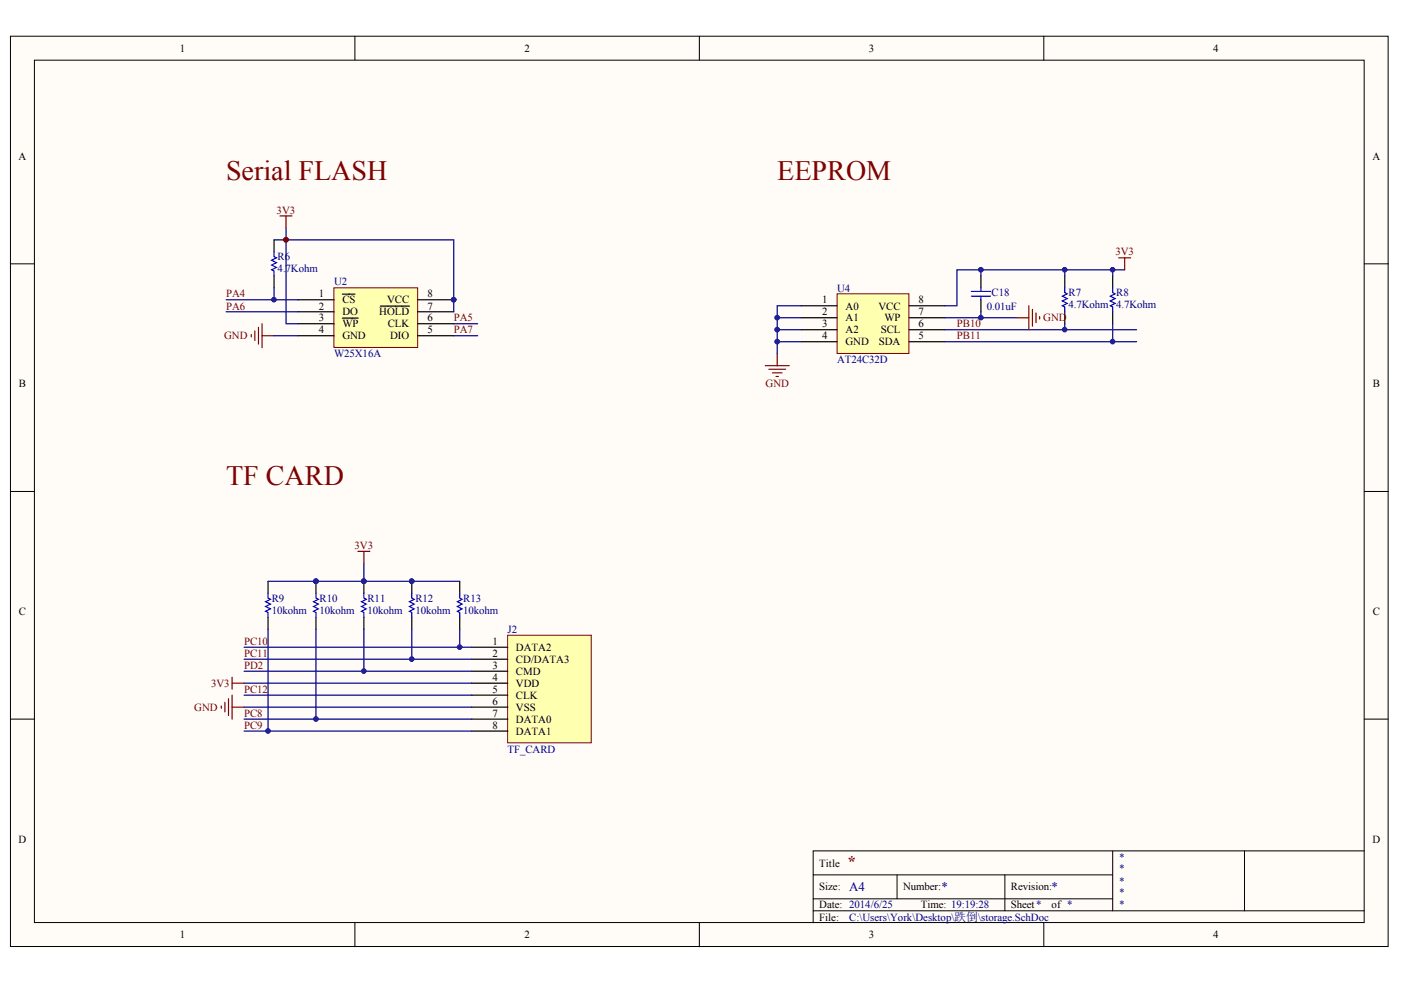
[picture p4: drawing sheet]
<svg xmlns="http://www.w3.org/2000/svg" width="289mm" height="203mm" viewBox="0 0 289 203" stroke-linecap="round" stroke-linejoin="round" font-family="sans-serif">
<defs><g id="words">
<g font-size="5.8" fill="#800000">
<text x="46.6" y="37.1">Serial FLASH</text>
<text x="160.3" y="37.1">EEPROM</text>
<text x="46.6" y="100.1">TF CARD</text>
</g>
<text font-size="3.3" fill="#800000" x="174.6" y="178.8">*</text>
<g font-size="2.7" fill="#000080">
<text x="175.1" y="183.9">A4</text>
<text x="194.1" y="183.9">*</text>
<text x="216.9" y="183.9">*</text>
</g>
<g font-size="2.2">
<text x="37.1" y="10.7">1</text>
<text x="108.1" y="10.7">2</text>
<text x="179.2" y="10.7">3</text>
<text x="250.2" y="10.7">4</text>
<text x="3.8" y="32.9">A</text>
<text x="283" y="32.9">A</text>
<text x="65.8" y="61.4">1</text>
<text x="65.8" y="63.9">2</text>
<text x="70.6" y="62.6">CS</text>
<text x="70.6" y="65.1">DO</text>
<text x="78.2" y="65.1">HOLD</text>
<text x="79.8" y="62.6">VCC</text>
<text x="88.2" y="61.4">8</text>
<text x="88.2" y="63.9">7</text>
<text x="169.5" y="62.6">1</text>
<text x="169.5" y="65.1">2</text>
<text x="174.4" y="63.9">A0</text>
<text x="181.2" y="63.9">VCC</text>
<text x="189.5" y="65.1">7</text>
<text x="189.5" y="62.6">8</text>
<text x="65.8" y="66.3">3</text>
<text x="65.8" y="68.8">4</text>
<text x="70.6" y="67.5">WP</text>
<text x="70.6" y="70">GND</text>
<text x="80" y="67.5">CLK</text>
<text x="80.5" y="70">DIO</text>
<text x="88.2" y="66.3">6</text>
<text x="88.2" y="68.8">5</text>
<text x="169.5" y="67.5">3</text>
<text x="169.5" y="70">4</text>
<text x="174.4" y="66.3">A1</text>
<text x="174.4" y="68.8">A2</text>
<text x="174.4" y="71.2">GND</text>
<text x="181.3" y="71.2">SDA</text>
<text x="181.6" y="68.8">SCL</text>
<text x="182.4" y="66.3">WP</text>
<text x="189.5" y="70">5</text>
<text x="189.5" y="67.5">6</text>
<text x="3.9" y="79.9">B</text>
<text x="283.1" y="79.9">B</text>
<text x="3.9" y="126.9">C</text>
<text x="283.1" y="126.9">C</text>
<text x="101.6" y="133">1</text>
<text x="101.6" y="135.5">2</text>
<text x="101.6" y="138">3</text>
<text x="106.4" y="134.3">DATA2</text>
<text x="106.4" y="136.7">CD/DATA3</text>
<text x="101.6" y="140.5">4</text>
<text x="101.6" y="142.9">5</text>
<text x="106.4" y="139.2">CMD</text>
<text x="106.4" y="141.7">VDD</text>
<text x="101.6" y="145.4">6</text>
<text x="101.6" y="147.9">7</text>
<text x="106.4" y="144.2">CLK</text>
<text x="106.4" y="146.6">VSS</text>
<text x="106.4" y="149.1">DATA0</text>
<text x="101.6" y="150.3">8</text>
<text x="106.4" y="151.6">DATA1</text>
<text x="3.8" y="173.8">D</text>
<text x="283" y="173.8">D</text>
<text x="169" y="178.8">Title</text>
<text x="169" y="183.7">Size:</text>
<text x="186.2" y="183.7">Number:</text>
<text x="208.5" y="183.7">Revision:</text>
<text x="169" y="187.4">Date: 2014/6/25</text>
<text x="169" y="189.9">File:</text>
<text x="189.9" y="187.4">Time: 19:19:28</text>
<text x="208.5" y="187.4">Sheet*</text>
<text x="216.9" y="187.4">of *</text>
<text x="37.1" y="193.6">1</text>
<text x="108.1" y="193.6">2</text>
<text x="179.2" y="193.6">3</text>
<text x="250.2" y="193.6">4</text>
</g>
<g font-size="2.2" fill="#800000">
<text x="57.1" y="44">3V3</text>
<text x="230" y="52.7">3V3</text>
<text x="46.6" y="61.4">PA4</text>
<text x="46.6" y="63.9">PA6</text>
<text x="46.2" y="70">GND</text>
<text x="93.6" y="66.3">PA5</text>
<text x="93.6" y="68.8">PA7</text>
<text x="197.4" y="67.5">PB10</text>
<text x="197.4" y="70">PB11</text>
<text x="215.1" y="66.3">GND</text>
<text x="157.9" y="79.9">GND</text>
<text x="73.1" y="113.3">3V3</text>
<text x="50.3" y="133">PC10</text>
<text x="50.3" y="135.5">PC11</text>
<text x="50.3" y="138">PD2</text>
<text x="43.5" y="141.7">3V3</text>
<text x="50.3" y="142.9">PC12</text>
<text x="40.1" y="146.6">GND</text>
<text x="50.3" y="147.9">PC8</text>
<text x="50.3" y="150.3">PC9</text>
</g>
<g font-size="2.2" fill="#000080">
<text x="57.3" y="53.7">R6</text>
<text x="57.3" y="56.2">4.7Kohm</text>
<text x="68.9" y="58.9">U2</text>
<text x="172.6" y="60.1">U4</text>
<text x="203.5" y="63.9">0.01uF</text>
<text x="204.5" y="61.1">C18</text>
<text x="220.3" y="63.6">4.7Kohm 4.7Kohm</text>
<text x="220.3" y="61.1">R7</text>
<text x="230.2" y="61.1">R8</text>
<text x="68.9" y="73.7">W25X16A</text>
<text x="172.6" y="75">AT24C32D</text>
<text x="56" y="124.2">R9</text>
<text x="65.9" y="124.2">R10</text>
<text x="75.8" y="124.2">R11</text>
<text x="85.7" y="124.2">R12</text>
<text x="95.5" y="124.2">R13</text>
<text x="56" y="126.6">10kohm</text>
<text x="65.9" y="126.6">10kohm</text>
<text x="75.8" y="126.6">10kohm</text>
<text x="85.7" y="126.6">10kohm</text>
<text x="95.5" y="126.6">10kohm</text>
<text x="104.7" y="130.6">J2</text>
<text x="104.7" y="155.3">TF_CARD</text>
<text x="230.7" y="177.5">*</text>
<text x="230.7" y="180">*</text>
<text x="230.7" y="182.5">*</text>
<text x="230.7" y="184.9">*</text>
<text x="175.1" y="189.9">C:\Users\York\Desktop\跌倒\storage.SchDoc</text>
<text x="230.7" y="187.4">*</text>
</g>
</g></defs>
<g fill="#fffcf8" stroke="#000" stroke-width=".21">
<path d="M2.2 7.5h284.1v187.8h-284.1z"/>
<path d="M7.1 12.4h274.2v177.9h-274.2z"/>
</g>
<g fill="none" stroke="#000" stroke-width=".21">
<path d="M73.2 7.5v4.9M144.2 7.5v4.9M215.3 7.5v4.9M2.2 54.4h4.9M281.4 54.4h4.9M2.2 101.4h4.9M281.4 101.4h4.9M2.2 148.3h4.9M281.4 148.3h4.9M229.5 175.5v12.4M256.6 175.5h-88.9v14.9M281.4 175.5h-24.8v12.4"/>
<path d="M73.2 190.4v4.9M144.2 190.4v4.9M167.7 180.5h61.8M167.7 187.9h113.7M167.7 185.4h61.8M185 180.5v4.9M207.2 180.5v7.4M215.3 190.4v4.9"/>
</g>
<circle cx="59" cy="49.5" r=".48" fill="#000080" stroke="#000080" stroke-width=".21"/>
<path d="M68.9 59.4h17.2v12.3h-17.2z" fill="#ffffb0" stroke="#800000" stroke-width=".21"/>
<g fill="none" stroke="#000" stroke-width=".25">
<path d="M56.5 49.5v2.5M56.5 56.9v2.5M61.5 61.8h7.4M61.5 64.3h7.4M61.5 66.8h7.4M61.5 69.3h7.4M70.6 60.7h2.6M70.6 65.6h3.3M78.4 63.2h6M86.2 61.8h7.4M86.2 64.3h7.4M86.2 66.8h7.4"/>
<path d="M86.2 69.3h7.4"/>
</g>
<g fill="#000080" stroke="#000080" stroke-width=".21">
<circle cx="93.5" cy="61.8" r=".47"/>
<circle cx="56.5" cy="61.8" r=".47"/>
</g>
<path d="M56.5 49.5h37.1v14.8M56.5 59.4v2.4M46.6 61.8h14.9M46.6 64.3h14.9M56.5 69.3h5M93.6 69.3h4.9M93.6 66.8h4.9" fill="none" stroke="#000080" stroke-width=".25"/>
<path d="M51.8 69v.5M52.6 68.3v1.9M53.3 67.5v3.5M54 66.8v4.9M54 69.3h2.5" fill="none" stroke="#800000" stroke-width=".25"/>
<path d="M56.5 52v.9l.5 .3-1 .5 1 .5-1 .5 1 .5-1 .5 .5 .2v1" fill="none" stroke="#00f" stroke-width=".25"/>
<path d="M172.6 60.6h14.8v12.3h-14.8z" fill="#ffffb0" stroke="#800000" stroke-width=".21"/>
<g fill="none" stroke="#000" stroke-width=".25">
<path d="M202.3 56.9v2.5M219.6 56.9v2.5M229.5 56.9v2.5M165.2 63.1h7.4M165.2 65.6h7.4M165.2 68h7.4M165.2 70.5h7.4M187.5 63.1h7.4M187.5 65.6h7.4M187.5 68h7.4M187.5 70.5h7.4M202.3 61.8v2.5"/>
<path d="M219.6 64.3v2.5M229.5 64.3v2.5"/>
</g>
<path d="M57.7 44.5h2.5M59 44.5v2.5M157.8 75.4h5M158.6 76.2h3.4M159.3 76.9h2M160 77.7h.5M160.3 73v2.4M209.7 65.6h2.5M212.2 63.1v4.9M212.9 63.8v3.5M213.7 64.6v1.9M214.4 65.3v.5" fill="none" stroke="#800000" stroke-width=".25"/>
<g fill="none" stroke="#000080" stroke-width=".25">
<path d="M59 47v19.8h2.5M202.3 55.7v1.2M219.6 55.7v1.2M229.5 55.7v1.2M231.9 55.7h-34.6v7.4h-2.4M160.3 65.6h4.9M160.3 68h4.9M160.3 70.5h4.9M165.2 63.1h-4.9v9.9M194.9 65.6h14.8M194.9 68h39.5M194.9 70.5h39.5"/>
<path d="M202.3 64.3v1.3M219.6 66.8v1.2M229.5 66.8v3.7"/>
</g>
<g fill="#000080" stroke="#000080" stroke-width=".21">
<circle cx="160.3" cy="65.5" r=".48"/>
<circle cx="160.3" cy="68" r=".48"/>
<circle cx="160.3" cy="70.5" r=".48"/>
<circle cx="202.3" cy="55.6" r=".48"/>
<circle cx="202.3" cy="65.5" r=".48"/>
<circle cx="219.6" cy="55.6" r=".47"/>
<circle cx="219.6" cy="68" r=".47"/>
<circle cx="229.4" cy="55.6" r=".47"/>
<circle cx="229.4" cy="70.5" r=".47"/>
</g>
<circle cx="59" cy="49.5" r=".48" fill="#800000" stroke="#800000" stroke-width=".21"/>
<path d="M202.3 59.4v.7M219.6 59.4v1l.5 .2-1 .5 1 .5-1 .5 1 .5-1 .5 .5 .2v1M229.5 59.4v1l.5 .2-1 .5 1 .5-1 .5 1 .5-1 .5 .5 .2v1M200.3 60.1h4M200.3 61.1h4M202.3 61.1v.7" fill="none" stroke="#00f" stroke-width=".25"/>
<path d="M104.7 131h17.2v22.2h-17.2z" fill="#ffffb0" stroke="#800000" stroke-width=".21"/>
<g fill="none" stroke="#000" stroke-width=".25">
<path d="M55.3 119.9v2.5M65.2 119.9v2.5M75 119.9v2.5M84.9 119.9v2.5M94.8 119.9v2.5M55.3 127.3v2.5M65.2 127.3v2.5M75 127.3v2.5M84.9 127.3v2.5M94.8 127.3v2.5M97.3 133.5h7.4M97.3 136h7.4"/>
<path d="M97.3 138.5h7.4M97.3 140.9h7.4M97.3 143.4h7.4M97.3 145.9h7.4M97.3 148.3h7.4M97.3 150.8h7.4"/>
</g>
<g fill="none" stroke="#000080" stroke-width=".25">
<path d="M55.3 119.9h39.5M75 116.2v3.7M50.3 133.5h47M50.3 136h47M50.3 138.5h47M55.3 129.8v21M65.2 129.8v18.5M75 129.8v8.7M84.9 129.8v6.2M94.8 129.8v3.7M50.3 140.9h47M50.3 143.4h47"/>
<path d="M50.3 145.9h47M50.3 148.3h47M50.3 150.8h47"/>
</g>
<path d="M55.3 122.4v1l.5 .2-1 .5 1 .5-1 .5 1 .5-1 .5 .5 .3v.9M65.2 122.4v1l.5 .2-1 .5 1 .5-1 .5 1 .5-1 .5 .5 .3v.9M75 122.4v1l.5 .2-1 .5 1 .5-1 .5 1 .5-1 .5 .5 .3v.9M84.9 122.4v1l.5 .2-1 .5 1 .5-1 .5 1 .5-1 .5 .5 .3v.9M94.8 122.4v1l.5 .2-1 .5 1 .5-1 .5 1 .5-1 .5 .5 .3v.9" fill="none" stroke="#00f" stroke-width=".25"/>
<g fill="#000080" stroke="#000080" stroke-width=".21">
<circle cx="84.9" cy="119.9" r=".47"/>
<circle cx="75" cy="119.9" r=".47"/>
<circle cx="65.2" cy="119.9" r=".48"/>
<circle cx="94.8" cy="133.5" r=".47"/>
<circle cx="84.9" cy="136" r=".47"/>
<circle cx="75" cy="138.4" r=".47"/>
<circle cx="65.2" cy="148.3" r=".48"/>
<circle cx="55.3" cy="150.8" r=".48"/>
</g>
<path d="M230.7 53.2h2.5M231.9 53.2v2.5M73.8 113.7h2.5M75 113.7v2.5M47.9 139.7v2.5M45.6 145.6v.5M46.4 144.9v2M47.1 144.1v3.5M47.9 143.4v4.9M47.9 140.9h2.4M47.9 145.9h2.4" fill="none" stroke="#800000" stroke-width=".25"/>
<use href="#words"/>
</svg>
